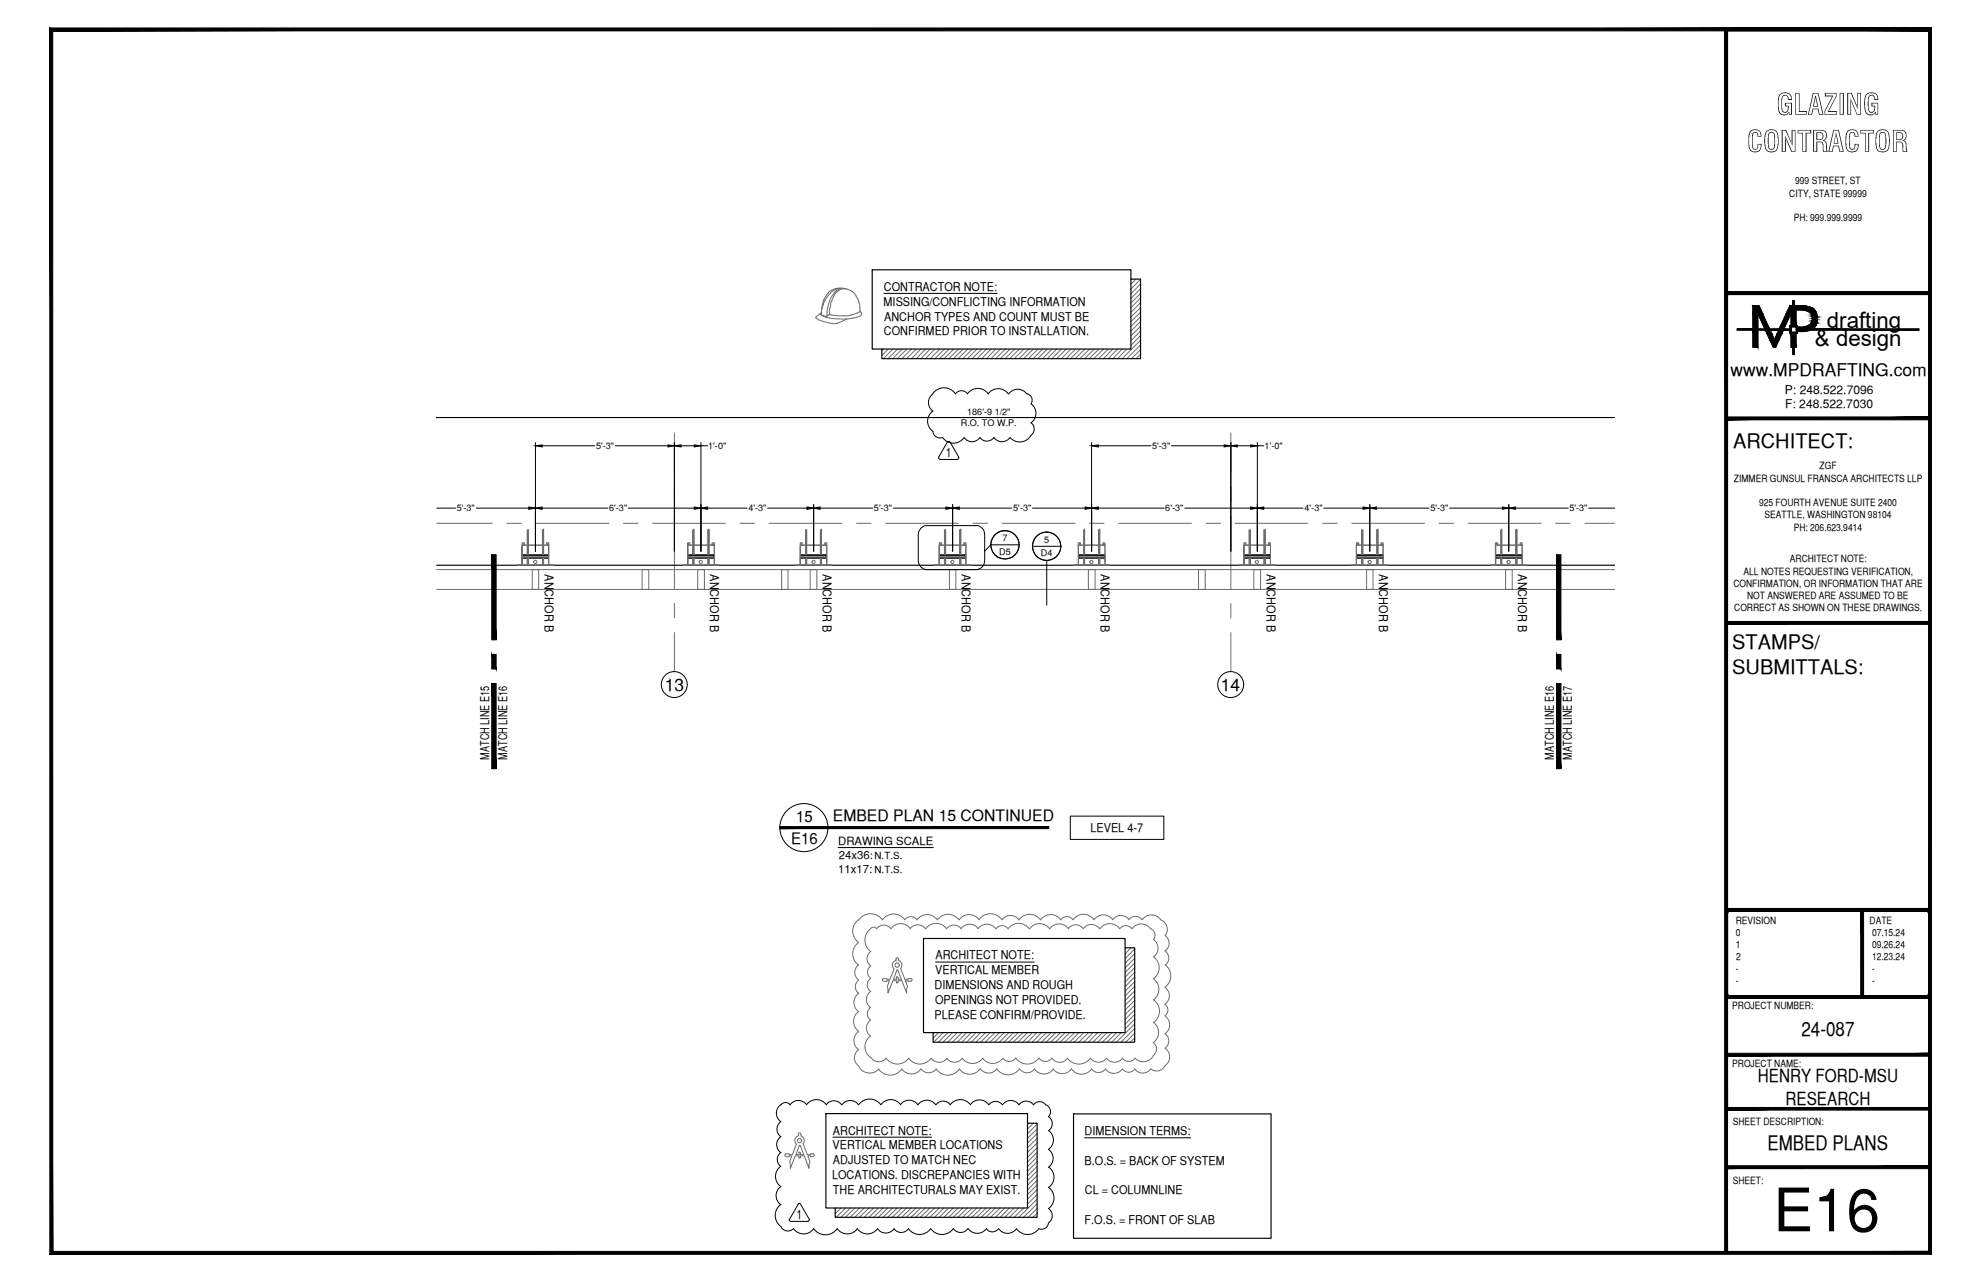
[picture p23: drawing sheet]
<svg xmlns="http://www.w3.org/2000/svg" width="432mm" height="279mm" viewBox="0 0 432 279" stroke-linecap="round" stroke-linejoin="round" font-family="sans-serif">
<defs><g id="words">
<text font-size="13.1" x="386.5" y="268.4">E16</text>
<g font-size="6.3">
<text x="387.2" y="25">GLAZING</text>
<text x="380.8" y="33.1">CONTRACTOR</text>
</g>
<g font-size="4.9">
<text x="398.2" y="71.5">drafting</text>
<text x="395.6" y="75.5">&amp; design</text>
</g>
<g font-size="4.4">
<text x="377.8" y="97.5">ARCHITECT:</text>
<text x="377.6" y="141.5">STAMPS/</text>
<text x="377.6" y="146.9">SUBMITTALS:</text>
<text x="392.7" y="225.8">24-087</text>
<text x="385.3" y="250.7">EMBED PLANS</text>
</g>
<g font-size="3.9">
<text x="383.2" y="235.9">HENRY FORD-MSU</text>
<text x="389.2" y="240.7">RESEARCH</text>
</g>
<g font-size="3.8">
<text x="377.2" y="82">www.MPDRAFTING.com</text>
<text x="144.9" y="150.6">13</text>
<text x="266.1" y="150.6">14</text>
</g>
<g font-size="3.4">
<text x="173.5" y="179.1">15</text>
<text x="181.5" y="178.9">EMBED PLAN 15 CONTINUED</text>
<text x="172.5" y="183.9">E16</text>
</g>
<g font-size="2.8">
<text x="206.2" y="99.5">1</text>
<text x="173.6" y="265.6">1</text>
</g>
<g font-size="2.6">
<text x="192.7" y="63.4">CONTRACTOR NOTE:</text>
<text x="192.6" y="66.6">MISSING/CONFLICTING INFORMATION</text>
<text x="192.7" y="69.8">ANCHOR TYPES AND COUNT MUST BE</text>
<text x="192.7" y="73.1">CONFIRMED PRIOR TO INSTALLATION.</text>
<text x="389.1" y="85.8">P: 248.522.7096</text>
<text x="389.1" y="89">F: 248.522.7030</text>
<text x="118.7" y="125.2" transform="rotate(90 118.7 125.2)">ANCHOR B</text>
<text x="154.8" y="125.2" transform="rotate(90 154.8 125.2)">ANCHOR B</text>
<text x="179.4" y="125.2" transform="rotate(90 179.4 125.2)">ANCHOR B</text>
<text x="209.7" y="125.2" transform="rotate(90 209.7 125.2)">ANCHOR B</text>
<text x="240" y="125.2" transform="rotate(90 240 125.2)">ANCHOR B</text>
<text x="276.1" y="125.2" transform="rotate(90 276.1 125.2)">ANCHOR B</text>
<text x="300.6" y="125.2" transform="rotate(90 300.6 125.2)">ANCHOR B</text>
<text x="330.9" y="125.2" transform="rotate(90 330.9 125.2)">ANCHOR B</text>
<text x="106.6" y="165.5" transform="rotate(-90 106.6 165.5)">MATCH LINE E15</text>
<text x="110.6" y="165.5" transform="rotate(-90 110.6 165.5)">MATCH LINE E16</text>
<text x="338.7" y="165.5" transform="rotate(-90 338.7 165.5)">MATCH LINE E16</text>
<text x="342.6" y="165.5" transform="rotate(-90 342.6 165.5)">MATCH LINE E17</text>
<text x="237.7" y="181.4">LEVEL 4-7</text>
<text x="203.9" y="209.1">ARCHITECT NOTE:</text>
<text x="203.7" y="215.5">DIMENSIONS AND ROUGH</text>
<text x="203.8" y="212.3">VERTICAL MEMBER</text>
<text x="203.7" y="222">PLEASE CONFIRM/PROVIDE.</text>
<text x="203.8" y="218.8">OPENINGS NOT PROVIDED.</text>
<text x="181.5" y="250.5">VERTICAL MEMBER LOCATIONS</text>
<text x="181.5" y="247.3">ARCHITECT NOTE:</text>
<text x="236.4" y="247.3">DIMENSION TERMS:</text>
<text x="181.4" y="257">LOCATIONS. DISCREPANCIES WITH</text>
<text x="181.5" y="253.7">ADJUSTED TO MATCH NEC</text>
<text x="236.4" y="253.8">B.O.S. = BACK OF SYSTEM</text>
<text x="181.5" y="260.2">THE ARCHITECTURALS MAY EXIST.</text>
<text x="236.5" y="260.2">CL = COLUMNLINE</text>
<text x="236.4" y="266.7">F.O.S. = FRONT OF SLAB</text>
</g>
<g font-size="2.5">
<text x="182.7" y="184.1">DRAWING SCALE</text>
<text x="182.7" y="190.2">11x17:</text>
<text x="182.8" y="187.1">24x36:</text>
</g>
<g font-size="2.2">
<text x="391.3" y="40.2">999 STREET, ST</text>
<text x="390" y="42.9">CITY, STATE 99999</text>
<text x="391" y="48.2">PH: 999.999.9999</text>
<text x="378" y="105">ZIMMER GUNSUL FRANSCA ARCHITECTS LLP</text>
<text x="396.6" y="102.3">ZGF</text>
<text x="383.4" y="110.3">925 FOURTH AVENUE SUITE 2400</text>
<text x="384.6" y="113">SEATTLE, WASHINGTON 98104</text>
<text x="391" y="115.6">PH: 206.623.9414</text>
<text x="380" y="125.2">ALL NOTES REQUESTING VERIFICATION,</text>
<text x="390.1" y="122.6">ARCHITECT NOTE:</text>
<text x="377.8" y="127.9">CONFIRMATION, OR INFORMATION THAT ARE</text>
<text x="380.8" y="130.6">NOT ANSWERED ARE ASSUMED TO BE</text>
<text x="378" y="133.2">CORRECT AS SHOWN ON THESE DRAWINGS.</text>
<text x="378.3" y="201.3">REVISION</text>
<text x="378.4" y="204">0</text>
<text x="407.5" y="201.3">DATE</text>
<text x="408" y="204">07.15.24</text>
<text x="378.3" y="206.6">1</text>
<text x="378.5" y="209.2">2</text>
<text x="408" y="206.6">09.26.24</text>
<text x="408" y="209.2">12.23.24</text>
<text x="378.4" y="211.9">-</text>
<text x="378.4" y="214.5">-</text>
<text x="408" y="211.9">-</text>
<text x="408" y="214.5">-</text>
<text x="377.6" y="219.9">PROJECT NUMBER:</text>
<text x="377.6" y="232.5">PROJECT NAME:</text>
<text x="377.7" y="245.2">SHEET DESCRIPTION:</text>
<text x="377.7" y="257.9">SHEET:</text>
</g>
<g font-size="2.1">
<text x="190.6" y="187.3">N.T.S.</text>
<text x="190.6" y="190.2">N.T.S.</text>
</g>
<g font-size="2">
<text x="209.4" y="92.9">R.O. TO W.P.</text>
<text x="210.8" y="90.4">186'-9 1/2&quot;</text>
<text x="129.9" y="97.9">5'-3&quot;</text>
<text x="154.4" y="97.9">1'-0&quot;</text>
<text x="251.1" y="97.9">5'-3&quot;</text>
<text x="275.7" y="97.9">1'-0&quot;</text>
<text x="99.6" y="111.4">5'-3&quot;</text>
<text x="132.8" y="111.4">6'-3&quot;</text>
<text x="163.1" y="111.4">4'-3&quot;</text>
<text x="190.5" y="111.4">5'-3&quot;</text>
<text x="220.9" y="111.4">5'-3&quot;</text>
<text x="254" y="111.4">6'-3&quot;</text>
<text x="284.4" y="111.4">4'-3&quot;</text>
<text x="311.8" y="111.4">5'-3&quot;</text>
<text x="342.1" y="111.4">5'-3&quot;</text>
<text x="218.5" y="117.9">7</text>
<text x="227.6" y="118.2">5</text>
<text x="217.8" y="120.9">D5</text>
<text x="226.9" y="121.2">D4</text>
</g>
</g></defs>
<!-- layer: NOTES -->
<path d="M192.7 63.9h24.7M233.3 177.9h20.4v5h-20.4zM203.9 209.7h21.5M181.5 247.8h21.6M236.4 248h23.1" fill="none" stroke="#000" stroke-width=".22"/>
<!-- layer: HEAVY_2 -->
<path d="M190.1 58.8h56.4v17.3h-56.4zM246.5 60.8h2.1v17.4h-56.4v-2.1M95.2 123.2h256.8M201.3 204.5h43.9v20.5h-43.9zM245.2 206.6h2.1v20.5h-43.9v-2.1M180 242.7h44v20.6h-44zM224 244.8h2.1v20.5h-44v-2M234 242.8h43.1v27.1h-43.1z" fill="none" stroke="#000" stroke-width=".25"/>
<!-- layer: LIGHT_1 -->
<g fill="none" stroke="#6c6c6c" stroke-width=".22">
<path d="M177.9 69.1v.2M177.9 69.3l.5 .3M178.4 69.7l.9 .3a6.8 6.8 0 0 0 3.2 .5M178.8 68.3l.3 .4M179.1 68.8l1 .4M179.1 68.1l-1.2 1M179.2 66.6l-.1 1.5M179.5 66.2l-.4 1.2M179.7 65.1l-.5 1.5M180.1 64.5l-.4 .6M180.1 69.1l1.5 .3M180.3 68.1l-.2 .9"/>
<path d="M180.3 64.7l-.8 1.5M180.4 67.1l-.1 1M180.6 66.3l-.2 .8M180.6 63.8l-.5 .6M180.7 68.5l1.3 .2M180.8 68.1v.4l-.7 .5-1.2-.4 .2-.4M180.9 67.2l-.1 .9M181.1 66.4l-.2 .8M181.2 64.7l-.6 1.7M181.2 65.7l-.2 .7M181.7 69.4l2.9 .1M181.7 63.3l-1.4 1.3"/>
<path d="M181.7 64l-.4 .7M181.7 64.6l-.4 1.1M182 64.1l-.3 .5M182 68.8h2.2M182.1 63.6l-.4 .4M182.4 63.3l-.3 .3M182.6 63.5l-.6 .6M182.7 63.1l-.3 .2M182.9 62.8a3.7 3.7 0 0 0-2.4 1M183 63.2l-.4 .3M183.4 63l-.4 .2M183.5 62.8l-.8 .2"/>
<path d="M183.8 62.9l-.4 .1M184 62.8a2.87 2.87 0 0 0-2.3 .6M184 62.9l.8 .2M184.3 62.9h-.5M184.3 62.9l.3 .1M184.8 63.1l.8 .4M185.5 68.7l-1.3 .2M185.6 63.4l1 1.1M186.6 64.5l.3 .6M187 68.2l-1.5 .4M187 65.1l.2 .8M187.2 69l-.9 .3a8.1 8.1 0 0 0-3.4 1l-.5 .2"/>
<path d="M187.3 65.9l.1 1M187.3 68l-.3 .2M187.4 66.9l.1 .9M187.5 67.8l.3 .4M187.5 67.8l-.2 .2M187.7 68.3l.1 .1M187.8 68.5l-.5 .5M192.6 76.1l-.4 .4M193.6 76.1l-1.4 1.4M194.6 76.1l-2.1 2.1M195.6 76.1l-2.1 2.1M196.7 76.1l-2.1 2.1"/>
<path d="M197.7 76.1l-2.1 2.1M198.7 76.1l-2.1 2.1M199.7 76.1l-2.1 2.1M200.7 76.1l-2 2.1M201.7 76.1l-2 2.1M202.8 76.1l-2.1 2.1M203.8 76.1l-2.1 2.1M204.9 76.1l-2.1 2.1M205.9 76.1l-2.1 2.1M206.9 76.1l-2.1 2.1M207.9 76.1l-2.1 2.1M208.9 76.1l-2.1 2.1"/>
<path d="M209.9 76.1l-2.1 2.1M210.9 76.1l-2 2.1M212 76.1l-2.1 2.1M213 76.1l-2.1 2.1M214 76.1l-2.1 2.1M215 76.1l-2 2.1M216 76.1l-2 2.1M217 76.1l-2 2.1M218.1 76.1l-2.1 2.1M219.1 76.1l-2.1 2.1M220.2 76.1l-2.1 2.1M221.2 76.1l-2.1 2.1"/>
<path d="M222.2 76.1l-2.1 2.1M223.2 76.1l-2.1 2.1M224.2 76.1l-2.1 2.1M225.2 76.1l-2.1 2.1M226.3 76.1l-2.1 2.1M227.3 76.1l-2.1 2.1M228.3 76.1l-2.1 2.1M229.3 76.1l-2 2.1M230.3 76.1l-2 2.1M231.3 76.1l-2 2.1M232.4 76.1l-2.1 2.1M233.4 76.1l-2.1 2.1"/>
<path d="M234.4 76.1l-2.1 2.1M235.5 76.1l-2.1 2.1M236.5 76.1l-2.1 2.1M237.5 76.1l-2.1 2.1M238.5 76.1l-2.1 2.1M239.5 76.1l-2.1 2.1M240.5 76.1l-2.1 2.1M241.6 76.1l-2.1 2.1M242.6 76.1l-2.1 2.1M243.6 76.1l-2 2.1M244.6 76.1l-2 2.1M245.6 76.1l-2 2.1"/>
<path d="M246.6 60.8l-.1 .2M247.6 60.8l-1.1 1.2M248.6 60.9l-2.1 2.1M248.6 61.9l-2.1 2.1M248.6 62.9l-2.1 2.1M248.6 63.9l-2.1 2.1M248.6 65l-2.1 2.1M248.6 66l-2.1 2.1M248.6 67.1l-2.1 2M248.6 68.1l-2.1 2M248.6 69.1l-2.1 2M248.6 70.1l-2.1 2"/>
<path d="M248.6 71.1l-2.1 2.1M248.6 72.1l-2.1 2.1M248.6 73.2l-2.1 2M248.6 74.2l-4 4M248.6 75.2l-3 3M248.6 76.2l-2 2M248.6 77.2l-1 1M192.6 213.2l-.3 .3 .3 .3M192.7 213.9l1.2-.2-.5 1.2 .1 1.5 1.1-2.7h.9v.4M194.9 211.1l-.9 2.3-1.3-.1M195.3 209.3a1.05 1.05 0 0 0-.5 1.8M195.3 209l.2-.3 .3 .3"/>
<path d="M195.3 209v.4M195.4 213l.1-.1 .2 .1M195.4 214.1l.1 .1 .2-.1M195.4 211.4h.3M195.5 211.4l-.7 2h.7v-.4M195.7 211.4l.8 2h-.7v-.4M195.8 209.3a1.05 1.05 0 0 1 .5 1.8M195.9 209v.4M196.3 211.1l.9 2.3 1.4-.1M198.5 213.2l.3 .3-.3 .3M198.6 213.9l-1.2-.2 .4 1.2-.2 1.5-1-2.7h-.8v.4M245.5 206.6l-.3 .2"/>
<path d="M246.5 206.6l-1.3 1.3M247.3 206.8l-2.1 2.1M247.3 207.8l-2.1 2.1M247.3 208.9l-2.1 2M247.3 209.9l-2.1 2.1M247.3 210.9l-2.1 2.1M247.3 211.9l-2.1 2.1M247.3 212.9l-2.1 2.1M247.3 213.9l-2.1 2.1M247.3 214.9l-2.1 2.1M247.3 216l-2.1 2.1M247.3 217l-2.1 2.1"/>
<path d="M247.3 218.1l-2.1 2M247.3 219.1l-2.1 2M203.6 225l-.2 .2M204.6 225l-1.2 1.3M205.6 225l-2.1 2.1M206.6 225l-2.1 2.1M207.6 225l-2.1 2.1M208.7 225l-2.1 2.1M209.7 225l-2.1 2.1M210.7 225l-2 2.1M211.7 225l-2 2.1M212.7 225l-2 2.1"/>
<path d="M213.7 225l-2 2.1M214.8 225l-2.1 2.1M215.8 225l-2.1 2.1M216.9 225l-2.1 2.1M217.9 225l-2.1 2.1M218.9 225l-2.1 2.1M219.9 225l-2.1 2.1M220.9 225l-2.1 2.1M221.9 225l-2.1 2.1M222.9 225l-2 2.1M224 225l-2.1 2.1M225 225l-2.1 2.1"/>
<path d="M226 225l-2 2.1M227 225l-2 2.1M228.1 225l-2.1 2.1M229.1 225l-2.1 2.1M230.1 225l-2.1 2.1M231.1 225l-2.1 2.1M232.2 225l-2.1 2.1M233.2 225l-2.1 2.1M234.2 225l-2.1 2.1M235.2 225l-2.1 2.1M236.2 225l-2.1 2.1M237.2 225l-2.1 2.1"/>
<path d="M238.3 225l-2.1 2.1M239.3 225l-2.1 2.1M240.3 225l-2 2.1M241.3 225l-2 2.1M242.4 225l-2.1 2.1M243.4 225l-2.1 2.1M244.4 225l-2.1 2.1M247.3 220.1l-2.1 2.1M247.3 221.1l-2.1 2.1M247.3 222.1l-2.1 2.1M247.3 223.1l-4 4M247.3 224.2l-3 2.9"/>
<path d="M247.3 225.2l-1.9 1.9M247.3 226.2l-.9 .9M171.4 252.1l1.2-.2-.5 1.3 .2 1.4 1.1-2.7h.8v.4M173.6 249.3l-.9 2.4h-.7v-.2h-.8l-.1 .4 .3 .1M174 247.6a1.05 1.05 0 0 0-.5 1.7M174 247.2l.3-.3 .3 .3M174.1 247.2v.4M174.1 251.2l.2-.1 .1 .1M174.1 252.3l.2 .1 .1-.1M174.2 249.6h.2M174.2 249.6l-.7 2.1h.7v-.4M174.4 249.6l.8 2.1h-.7v-.4"/>
<path d="M174.6 247.6a1.05 1.05 0 0 1 .4 1.7M174.6 247.2v.4M175.1 249.3l.9 2.4h.7v-.2h.6l.1 .4-.2 .1M177.2 252.1l-1.1-.2 .4 1.3-.2 1.4-1-2.7h-.8v.4M224.2 244.8l-.2 .2M225.2 244.8l-1.2 1.3M226.1 245l-2.1 2.1M226.1 246.1l-2.1 2M226.1 247.1l-2.1 2M226.1 248.1l-2.1 2M226.1 249.1l-2.1 2M226.1 250.1l-2.1 2.1"/>
<path d="M226.1 251.1l-2.1 2.1M226.1 252.2l-2.1 2.1M226.1 253.2l-2.1 2.1M226.1 254.2l-2.1 2.1M226.1 255.2l-2.1 2.1M226.1 256.2l-2.1 2.1M226.1 257.2l-2.1 2.1M226.1 258.3l-2.1 2M226.1 259.3l-2.1 2.1M182.3 263.3l-.2 .2M183.3 263.3l-1.2 1.2M184.3 263.3l-2.1 2"/>
<path d="M185.4 263.3l-2.1 2M186.4 263.3l-2.1 2M187.4 263.3l-2.1 2M188.4 263.3l-2.1 2M189.4 263.3l-2.1 2M190.4 263.3l-2.1 2M191.5 263.3l-2.1 2M192.5 263.3l-2.1 2M193.5 263.3l-2 2M194.6 263.3l-2.1 2M195.6 263.3l-2.1 2M196.6 263.3l-2.1 2"/>
<path d="M197.6 263.3l-2.1 2M198.6 263.3l-2.1 2M199.6 263.3l-2.1 2M200.7 263.3l-2.1 2M201.7 263.3l-2.1 2M202.7 263.3l-2.1 2M203.7 263.3l-2.1 2M204.7 263.3l-2 2M205.7 263.3l-2 2M206.8 263.3l-2.1 2M207.8 263.3l-2.1 2M208.9 263.3l-2.1 2"/>
<path d="M209.9 263.3l-2.1 2M210.9 263.3l-2.1 2M211.9 263.3l-2.1 2M212.9 263.3l-2.1 2M213.9 263.3l-2.1 2M214.9 263.3l-2 2M216 263.3l-2.1 2M217 263.3l-2.1 2M218 263.3l-2.1 2M219 263.3l-2 2M220 263.3l-2 2M221 263.3l-2 2"/>
<path d="M222.1 263.3l-2.1 2M223.1 263.3l-2.1 2M226.1 260.3l-2.1 2.1M226.1 261.4l-4 3.9M226.1 262.4l-3 2.9M226.1 263.4l-2 1.9M226.1 264.4l-1 .9"/>
<circle cx="195.5" cy="210.3" r=".48"/>
<circle cx="174.3" cy="248.6" r=".48"/>
</g>
<!-- layer: SURROUNDING CONDITIONS -->
<g fill="none" stroke="#6c6c6c" stroke-width=".22">
<path d="M113.8 119.2v3.9h5.8v-4.3h-5.8v4.3M113.8 118.7h.5M114 118.6h.1M114.3 118.8v-.5h-.5v4.8l-1.1 .1h7.9l-1-.1M114.9 118.9l.3 .2M114.9 119.6l.3 .3M114.9 117.3l.3 .4M114.9 118.4l.3 .3M114.9 118.7l.3 .2M114.9 118.9l.3 .3M114.9 119.4l.3 .3M114.9 119.7l.3 .3"/>
<path d="M114.9 115.6l.3 .2M114.9 115.8l.3 .2M114.9 116.1l.3 .2M114.9 116.3l.3 .2M114.9 116.6l.3 .2M114.9 116.8l.3 .2M114.9 117.1l.3 .2M114.9 117.6l.3 .3M114.9 117.9l.3 .2M114.9 118.1l.3 .3M114.9 118.4l.3 .2M114.9 118.6l.3 .3"/>
<path d="M114.9 119.1l.3 .3M114.9 119.4l.3 .2M114.9 119.9l.3 .3M114.9 115.6l.3 .3M114.9 115.9l.3 .2M114.9 116.1l.3 .3M114.9 116.4l.3 .2M114.9 116.6l.3 .3M114.9 116.9l.3 .3M114.9 117.2l.3 .2M114.9 117.7l.3 .2M114.9 117.9l.3 .3"/>
<path d="M114.9 118.2l.3 .2M115.1 115.5l.1 .1M118.2 115.5h.3M118.2 115.5l.3 .3M118.2 115.8l.3 .2M118.2 116l.3 .3M118.2 116.3l.3 .2M118.2 116.5l.3 .3M118.2 116.8l.3 .2M118.2 117l.3 .3M118.2 117.3l.3 .2M118.2 117.5l.3 .3"/>
<path d="M118.2 117.8l.3 .3M118.2 118l.3 .3M118.2 118.3l.3 .3M118.2 118.6l.3 .2M118.2 118.8l.3 .3M118.2 119.1l.3 .2M118.2 119.3l.3 .3M118.2 119.6l.3 .2M118.2 119.8l.3 .3M118.2 115.5v5.4M118.2 115.6l.3 .2M118.2 115.8l.3 .3"/>
<path d="M118.2 116.1l.3 .2M118.2 116.3l.3 .3M118.2 116.6l.3 .2M118.2 116.8l.3 .3M118.2 117.3l.3 .3M118.2 117.6l.3 .3M118.2 118.1l.3 .3M118.2 118.4l.3 .2M118.2 118.7l.3 .2M118.2 118.9l.3 .2M118.2 119.2l.3 .2M118.2 119.4l.3 .2"/>
<path d="M118.2 119.7l.3 .2M118.2 120l.3 .1M118.4 115.5l.1 .1M118.5 115.5h.1M118.5 115.5v5.4M119.1 118.8v-.5h.5v4.8h.5M119.1 118.7l.5 .1h-5.8M119.4 118.6h.1M149.9 118.7h.5M149.9 119.2v3.9h5.8v-4.3h-5.8v4.3M150.1 118.6h.1M150.4 118.8v-.5h-.5v4.8l-1.1 .1h8l-1.1-.1"/>
<path d="M151 119.1l.3 .3M151 117.4l.3 .3M151 118.4l.3 .3M151 118.9l.3 .3M151 119.2l.3 .2M151 119.7l.3 .3M151 115.6l.3 .2M151 115.8l.3 .2M151 116.1l.3 .2M151 116.3l.3 .2M151 116.6l.3 .2M151 116.8l.3 .2"/>
<path d="M151 117.1l.3 .2M151 117.3l.3 .3M151 117.6l.3 .3M151 117.9l.3 .2M151 118.1l.3 .3M151 118.4l.3 .2M151 118.6l.3 .3M151 118.9l.3 .2M151 119.4l.3 .3M151 119.6l.3 .3M151 119.9l.3 .2M151 115.6l.3 .3"/>
<path d="M151 115.9l.3 .2M151 116.1l.3 .3M151 116.4l.3 .2M151 116.6l.3 .3M151 116.9l.3 .3M151 117.2l.3 .2M151 117.7l.3 .2M151 117.9l.3 .3M151 118.2l.3 .2M151 120l.3 .2M151.1 115.5l.2 .1M151.3 115.5h.1"/>
<path d="M151.3 115.5h-.3v5.4M151.3 115.5v5.4l-.3-.3M154.3 115.5h.3M154.3 115.5l.3 .3M154.3 115.8l.3 .2M154.3 116l.3 .3M154.3 116.3l.3 .2M154.3 116.5l.3 .3M154.3 116.8l.3 .2M154.3 117l.3 .3M154.3 117.3l.3 .3M154.3 117.5l.3 .3"/>
<path d="M154.3 117.8l.3 .2M154.3 118l.3 .3M154.3 118.3l.3 .3M154.3 118.6l.3 .2M154.3 118.8l.3 .3M154.3 119.1l.3 .2M154.3 119.3l.3 .3M154.3 119.6l.3 .2M154.3 119.8l.3 .3M154.3 115.5v5.4M154.3 115.6l.3 .2M154.3 115.8l.3 .3"/>
<path d="M154.3 116.1l.3 .2M154.3 116.3l.3 .3M154.3 116.8l.3 .3M154.3 117.1l.3 .2M154.3 117.6l.3 .3M154.3 117.9l.3 .2M154.3 118.1l.3 .3M154.3 118.4l.3 .2M154.3 118.7l.3 .2M154.3 118.9l.3 .2M154.3 119.2l.3 .2M154.3 119.4l.3 .2"/>
<path d="M154.3 119.7l.3 .2M154.3 120l.3 .1M154.4 115.5l.2 .1M154.6 115.5h.1M154.6 115.5v5.4M155.2 118.8v-.5h.5v4.8h.4M155.2 118.7l.5 .1h-5.8M155.4 118.6h.1M174.4 119.2v3.9h5.8v-4.3h-5.8v4.3M174.4 118.7h.5M174.6 118.6h.1M174.9 118.8v-.5h-.5v4.8l-1 .1h7.9l-1.1-.1"/>
<path d="M175.6 115.6l.2 .3M175.6 116.4l.2 .2M175.6 117.2l.2 .2M175.6 117.3l.2 .3M175.6 117.6l.2 .3M175.6 118.4l.2 .2M175.6 118.6l.2 .3M175.6 118.9l.2 .3M175.6 119.1l.2 .3M175.6 119.4l.2 .2M175.6 119.7l.2 .3M175.6 119.9l.2 .2"/>
<path d="M175.6 117.4l.2 .3M175.6 115.6l.2 .2M175.6 115.8l.2 .2M175.6 116.1l.2 .2M175.6 116.3l.2 .2M175.6 116.6l.2 .2M175.6 116.8l.2 .2M175.6 117.1l.2 .2M175.6 117.9l.2 .2M175.6 118.1l.2 .3M175.6 119.6l.2 .3M175.6 115.9l.2 .2"/>
<path d="M175.6 116.1l.2 .3M175.6 116.6l.2 .3M175.6 116.9l.2 .3M175.6 117.7l.2 .2M175.6 117.9l.2 .3M175.6 118.4l.2 .3M175.6 118.7l.2 .2M175.6 119.2l.2 .2M175.6 119.4l.2 .3M175.6 120l.2 .2M175.7 115.5l.1 .1M178.8 115.5h.3"/>
<path d="M178.8 115.5l.3 .3M178.8 115.8l.3 .2M178.8 116l.3 .3M178.8 116.3l.3 .2M178.8 116.5l.3 .3M178.8 116.8l.3 .2M178.8 117l.3 .3M178.8 117.3l.3 .2M178.8 117.5l.3 .3M178.8 117.8l.3 .3M178.8 118l.3 .3M178.8 118.3l.3 .3"/>
<path d="M178.8 118.6l.3 .2M178.8 118.8l.3 .3M178.8 119.1l.3 .2M178.8 119.3l.3 .3M178.8 119.6l.3 .2M178.8 119.8l.3 .3M178.8 115.6l.3 .2M178.8 115.8l.3 .3M178.8 116.1l.3 .2M178.8 116.3l.3 .3M178.8 116.6l.3 .2M178.8 116.8l.3 .3"/>
<path d="M178.8 117.3l.3 .3M178.8 117.6l.3 .3M178.8 118.1l.3 .3M178.8 118.4l.3 .2M178.8 118.7l.3 .2M178.8 118.9l.3 .2M178.8 119.2l.3 .2M178.8 119.4l.3 .2M178.8 119.7l.3 .2M178.8 120l.3 .1M178.8 115.5v5.4M179 115.5l.1 .1"/>
<path d="M179.1 115.5h.1M179.1 115.5v5.4M179.8 118.8v-.5h.4v4.8h.5M179.8 118.7l.4 .1h-5.8M180 118.6h.1M204.7 119.2v3.9h5.8v-4.3h-5.8v4.3M204.7 118.7h.5M205 118.6h.1M205.2 118.8v-.5h-.5v4.8l-1.1 .1h8l-1-.1M205.9 117.3l.2 .3M205.9 119.1l.2 .3M205.9 117.4l.2 .3"/>
<path d="M205.9 118.4l.2 .3M205.9 118.7l.2 .2M205.9 118.9l.2 .3M205.9 119.2l.2 .2M205.9 119.7l.2 .3M205.9 115.6l.2 .2M205.9 115.8l.2 .2M205.9 116.1l.2 .2M205.9 116.3l.2 .2M205.9 116.6l.2 .2M205.9 116.8l.2 .2M205.9 117.1l.2 .2"/>
<path d="M205.9 117.6l.2 .3M205.9 117.9l.2 .2M205.9 118.1l.2 .3M205.9 118.4l.2 .2M205.9 118.6l.2 .3M205.9 118.9l.2 .2M205.9 119.4l.2 .3M205.9 119.6l.2 .3M205.9 119.9l.2 .2M205.9 115.6l.2 .3M205.9 115.9l.2 .2M205.9 116.1l.2 .3"/>
<path d="M205.9 116.4l.2 .2M205.9 116.6l.2 .3M205.9 116.9l.2 .3M205.9 117.2l.2 .2M205.9 117.9l.2 .3M205.9 118.2l.2 .2M205.9 120l.2 .2M206 115.5l.1 .1M209.2 115.5h.2M209.2 115.5l.2 .3M209.2 115.8l.2 .2M209.2 116l.2 .3"/>
<path d="M209.2 116.3l.2 .2M209.2 116.5l.2 .3M209.2 116.8l.2 .2M209.2 117l.2 .3M209.2 117.3l.2 .3M209.2 117.5l.2 .3M209.2 117.8l.2 .2M209.2 118l.2 .4M209.2 118.3l.2 .3M209.2 118.6l.2 .2M209.2 118.8l.2 .3M209.2 119.1l.2 .2"/>
<path d="M209.2 119.3l.2 .3M209.2 119.6l.2 .2M209.2 119.8l.2 .3M209.2 115.5v5.4M209.2 115.8l.2 .3M209.2 116.1l.2 .2M209.2 116.3l.2 .3M209.2 116.6l.2 .2M209.2 116.8l.2 .3M209.2 117.1l.2 .2M209.2 117.6l.2 .3M209.2 117.9l.2 .2"/>
<path d="M209.2 118.4l.2 .2M209.2 118.7l.2 .2M209.2 118.9l.2 .2M209.2 119.2l.2 .2M209.2 119.4l.2 .2M209.2 119.7l.2 .2M209.2 120l.2 .1M209.3 115.5l.1 .1M209.4 115.5h.1M209.4 115.5v5.4M210.1 118.8v-.5h.5v4.8h.4M210.1 118.7l.5 .1h-5.9"/>
<path d="M210.3 118.6h.1M235 118.7h.5M235.1 119.2v3.9h5.8v-4.3h-5.8v4.3M235.3 118.6h.1M235.5 118.8v-.5h-.5v4.8l-1 .1h7.9l-1-.1M236.2 115.6l.2 .2M236.2 115.8l.2 .2M236.2 116.3l.2 .2M236.2 116.6l.2 .2M236.2 116.8l.2 .2M236.2 117.1l.2 .2M236.2 116.1l.2 .2"/>
<path d="M236.2 117.3l.2 .3M236.2 117.6l.2 .3M236.2 117.9l.2 .3M236.2 118.1l.2 .3M236.2 118.4l.2 .2M236.2 118.6l.2 .3M236.2 118.9l.2 .2M236.2 119.1l.2 .3M236.2 119.4l.2 .2M236.2 119.6l.2 .3M236.2 119.9l.2 .2M236.2 115.6l.2 .3"/>
<path d="M236.2 115.9l.2 .2M236.2 116.1l.2 .3M236.2 116.4l.2 .2M236.2 116.6l.2 .3M236.2 116.9l.2 .3M236.2 117.2l.2 .2M236.2 117.4l.2 .3M236.2 117.7l.2 .2M236.2 118.2l.2 .2M236.2 118.4l.2 .3M236.2 118.7l.2 .2M236.2 118.9l.2 .3"/>
<path d="M236.2 119.4l.2 .3M236.2 119.7l.2 .3M236.2 120l.2 .2M236.3 115.5l.1 .1M236.4 115.5h.1M236.4 115.5h-.2v5.4M236.4 115.5v5.4l-.2-.3M239.5 115.5h.2M239.5 115.5l.2 .3M239.5 115.8l.2 .2M239.5 116l.2 .3M239.5 116.3l.2 .2"/>
<path d="M239.5 116.5l.2 .3M239.5 116.8l.2 .3M239.5 117l.2 .3M239.5 117.3l.2 .2M239.5 117.5l.2 .3M239.5 117.8l.2 .2M239.5 118l.2 .3M239.5 118.3l.2 .3M239.5 118.6l.2 .2M239.5 118.8l.2 .3M239.5 119.1l.2 .2M239.5 119.3l.2 .3"/>
<path d="M239.5 119.6l.2 .2M239.5 119.8l.2 .3M239.5 115.5v5.4M239.5 115.6l.2 .2M239.5 115.8l.2 .3M239.5 116.3l.2 .3M239.5 116.6l.2 .2M239.5 117.1l.2 .2M239.5 117.3l.2 .3M239.5 117.6l.2 .3M239.5 117.9l.2 .2M239.5 118.1l.2 .3"/>
<path d="M239.5 118.4l.2 .2M239.5 118.7l.2 .2M239.5 118.9l.2 .2M239.5 119.2l.2 .2M239.5 119.4l.2 .2M239.5 119.7l.2 .2M239.5 120l.2 .1M239.6 115.5l.1 .1M239.7 115.5h.1M239.7 115.5v5.4M240.4 118.8v-.5h.5v4.8h.4M240.4 118.7l.5 .1h-5.9"/>
<path d="M240.6 118.6h.1M271.1 119.2v3.9h5.8v-4.3h-5.8v4.3M271.1 118.7h.5M271.3 118.6h.1M271.6 118.8v-.5h-.5v4.8l-1 .1h7.9l-1.1-.1M272.3 115.6l.2 .3M272.3 116.6l.2 .3M272.3 117.3l.2 .4M272.3 117.6l.2 .3M272.3 118.4l.2 .2M272.3 118.6l.2 .3M272.3 118.9l.2 .2"/>
<path d="M272.3 119.1l.2 .3M272.3 119.4l.2 .2M272.3 119.6l.2 .3M272.3 119.9l.2 .3M272.3 115.6l.2 .2M272.3 115.8l.2 .2M272.3 116.1l.2 .2M272.3 116.3l.2 .2M272.3 116.6l.2 .2M272.3 116.8l.2 .2M272.3 117.1l.2 .2M272.3 117.9l.2 .2"/>
<path d="M272.3 118.1l.2 .3M272.3 115.9l.2 .2M272.3 116.1l.2 .3M272.3 116.4l.2 .2M272.3 116.9l.2 .3M272.3 117.2l.2 .2M272.3 117.7l.2 .2M272.3 117.9l.2 .3M272.3 118.2l.2 .2M272.3 118.4l.2 .3M272.3 118.7l.2 .2M272.3 118.9l.2 .3"/>
<path d="M272.3 119.4l.2 .3M272.3 119.7l.2 .3M272.4 115.5l.1 .1M275.5 115.5h.3M275.5 115.5l.3 .3M275.5 115.8l.3 .2M275.5 116l.3 .3M275.5 116.3l.3 .3M275.5 116.5l.3 .3M275.5 116.8l.3 .2M275.5 117l.3 .3M275.5 117.3l.3 .2"/>
<path d="M275.5 117.5l.3 .3M275.5 117.8l.3 .2M275.5 118l.3 .4M275.5 118.3l.3 .3M275.5 118.6l.3 .2M275.5 118.8l.3 .3M275.5 119.1l.3 .2M275.5 119.3l.3 .3M275.5 119.6l.3 .2M275.5 119.8l.3 .3M275.5 115.8l.3 .3M275.5 116.1l.3 .2"/>
<path d="M275.5 116.6l.3 .2M275.5 116.8l.3 .3M275.5 117.1l.3 .2M275.5 117.3l.3 .3M275.5 117.6l.3 .3M275.5 117.9l.3 .2M275.5 118.4l.3 .2M275.5 118.7l.3 .2M275.5 118.9l.3 .2M275.5 119.2l.3 .2M275.5 119.4l.3 .2M275.5 119.7l.3 .2"/>
<path d="M275.5 120l.3 .1M275.5 115.5v5.4M275.7 115.5l.1 .1M275.8 115.5h.1M275.8 115.5v5.4M276.5 118.8v-.5h.4v4.8h.5M276.5 118.7l.4 .1h-5.8M276.7 118.6h.1M295.7 119.2v3.9h5.7v-4.3h-5.7v4.3M295.7 118.7h.5M295.9 118.6h.1M296.2 118.8v-.5h-.5v4.8l-1.1 .1h7.9l-1-.1"/>
<path d="M296.8 118.6l.3 .3M296.8 119.4l.3 .2M296.8 117.4l.3 .3M296.8 118.4l.3 .3M296.8 118.7l.3 .2M296.8 118.9l.3 .3M296.8 119.2l.3 .2M296.8 119.4l.3 .3M296.8 115.6l.3 .2M296.8 115.8l.3 .2M296.8 116.1l.3 .2M296.8 116.3l.3 .2"/>
<path d="M296.8 116.6l.3 .2M296.8 116.8l.3 .2M296.8 117.1l.3 .2M296.8 117.3l.3 .3M296.8 117.6l.3 .3M296.8 117.9l.3 .3M296.8 118.1l.3 .3M296.8 118.4l.3 .2M296.8 118.9l.3 .2M296.8 119.1l.3 .3M296.8 119.6l.3 .4M296.8 119.9l.3 .2"/>
<path d="M296.8 115.6l.3 .3M296.8 115.9l.3 .2M296.8 116.1l.3 .3M296.8 116.4l.3 .2M296.8 116.6l.3 .3M296.8 116.9l.3 .3M296.8 117.2l.3 .2M296.8 117.7l.3 .2M296.8 118.2l.3 .2M296.8 120l.3 .2M296.9 115.5l.2 .1M300.1 115.5h.3"/>
<path d="M300.1 115.5l.3 .3M300.1 115.8l.3 .3M300.1 116l.3 .3M300.1 116.3l.3 .2M300.1 116.5l.3 .3M300.1 116.8l.3 .2M300.1 117l.3 .3M300.1 117.3l.3 .2M300.1 117.5l.3 .4M300.1 117.8l.3 .2M300.1 118l.3 .3M300.1 118.3l.3 .3"/>
<path d="M300.1 118.6l.3 .2M300.1 118.8l.3 .3M300.1 119.1l.3 .2M300.1 119.3l.3 .3M300.1 119.6l.3 .2M300.1 119.8l.3 .3M300.1 115.5v5.4M300.1 115.6l.3 .2M300.1 116.1l.3 .2M300.1 116.3l.3 .3M300.1 116.6l.3 .2M300.1 116.8l.3 .3"/>
<path d="M300.1 117.1l.3 .2M300.1 117.3l.3 .3M300.1 117.9l.3 .2M300.1 118.1l.3 .3M300.1 118.7l.3 .2M300.1 118.9l.3 .2M300.1 119.2l.3 .2M300.1 119.4l.3 .2M300.1 119.7l.3 .2M300.1 120l.3 .1M300.2 115.5l.2 .1M300.4 115.5h.1"/>
<path d="M300.4 115.5v5.4M301 118.8v-.5h.5v4.8h.4M301 118.7l.5 .1h-5.8M301.2 118.6h.1M325.9 118.7h.6M326 119.2v3.9h5.8v-4.3h-5.8v4.3M326.2 118.6h.1M326.5 118.8v-.5h-.6v4.8l-1 .1h8l-1.1-.1M327.2 115.6l.1 .2M327.2 115.8l.1 .2M327.2 116.1l.1 .2M327.2 116.6l.1 .2"/>
<path d="M327.2 116.8l.1 .2M327.2 117.1l.1 .2M327.2 116.3l.1 .2M327.2 117.3l.1 .3M327.2 117.6l.1 .3M327.2 117.9l.1 .2M327.2 118.1l.1 .3M327.2 118.4l.1 .3M327.2 118.6l.1 .3M327.2 118.9l.1 .2M327.2 119.1l.1 .3M327.2 119.4l.1 .3"/>
<path d="M327.2 119.6l.1 .4M327.2 119.9l.1 .2M327.2 115.6l.1 .3M327.2 115.9l.1 .2M327.2 116.1l.1 .3M327.2 116.4l.1 .2M327.2 116.6l.1 .3M327.2 116.9l.1 .3M327.2 117.2l.1 .2M327.2 117.4l.1 .3M327.2 117.7l.1 .2M327.2 117.9l.1 .3"/>
<path d="M327.2 118.2l.1 .2M327.2 118.7l.1 .2M327.2 118.9l.1 .3M327.2 119.2l.1 .2M327.2 120l.1 .2M327.2 115.5l.1 .1M327.3 115.5h.1M327.3 115.5v5.4l-.1-.3M327.3 115.5h-.1v5.4M330.4 115.5l.2 .3M330.4 115.8l.2 .2M330.4 116l.2 .3"/>
<path d="M330.4 116.3l.2 .3M330.4 116.5l.2 .3M330.4 116.8l.2 .2M330.4 117l.2 .3M330.4 117.3l.2 .2M330.4 117.5l.2 .3M330.4 117.8l.2 .2M330.4 118l.2 .3M330.4 118.3l.2 .3M330.4 118.6l.2 .2M330.4 118.8l.2 .3M330.4 119.1l.2 .2"/>
<path d="M330.4 119.3l.2 .3M330.4 119.6l.2 .2M330.4 119.8l.2 .3M330.4 115.5v5.4M330.4 115.6l.2 .2M330.4 115.8l.2 .3M330.4 116.1l.2 .2M330.4 116.6l.2 .2M330.4 116.8l.2 .3M330.4 117.3l.2 .3M330.4 117.6l.2 .3M330.4 117.9l.2 .2"/>
<path d="M330.4 118.1l.2 .3M330.4 118.4l.2 .2M330.4 118.7l.2 .2M330.4 118.9l.2 .2M330.4 119.2l.2 .2M330.4 119.4l.2 .2M330.4 119.7l.2 .2M330.4 120l.2 .1M330.4 115.5h.2M330.6 115.5v.1M330.6 115.5h.1M330.6 115.5v5.4"/>
<path d="M331.3 118.8v-.5h.5v4.8h.4M331.3 118.7l.5 .1h-5.9M331.5 118.6h.1M95.2 124.1h256.8M95.2 128.5h256.8M113.8 121.7v.7M114.9 120.6l.3 .3v-5.4h-.3v5.4M114.9 120.1l.3 .3M114.9 120.4l.3 .2M114.9 121.9l.3 .3M114.9 122.2l.3 .2M114.9 122.4l.3 .3"/>
<path d="M114.9 122.7l.3 .2M114.9 122.9l.3 .3M114.9 120.2l.3 .3M114.9 120.5l.3 .2M114.9 120.7l.2 .2M114.9 122l.3 .2M114.9 122.2l.3 .3M114.9 122.7l.3 .3M114.9 123l.2 .2M115.1 121.7h.1M115.2 121.7h.1M115.2 121.7v1.5h-.3v-1.5l.3 .3"/>
<path d="M116 124.1h1.4v4.4h-1.4zM118.2 120.1l.3 .2M118.2 120.3l.3 .3M118.2 120.6l.3 .2M118.2 123.1v.1M118.2 121.9l.3 .2M118.2 122.1l.3 .3M118.2 122.4l.3 .2M118.2 122.6l.3 .3M118.2 122.9l.3 .2M118.2 120.2l.3 .2M118.2 120.5l.3 .1"/>
<path d="M118.2 120.7l.2 .2M118.2 121.7l.3 .3M118.2 122l.3 .2M118.2 122.2l.3 .3M118.2 122.5l.3 .2M118.2 122.7l.3 .3M118.2 123l.2 .2M118.4 121.7l.1 1.5h-.3v-1.5l.3 .2M119.6 121.7v.7M140 124.1h1.4v4.4h-1.4zM149.9 121.7v.7M151 120.1l.3 .3"/>
<path d="M151 120.4l.3 .2M151 121.9l.3 .3M151 122.2l.3 .2M151 122.4l.3 .3M151 122.7l.3 .2M151 122.9l.3 .3M151 120.2l.3 .3M151 120.5l.3 .2M151 120.7l.2 .2M151 121.7l.3 .3M151 122.2l.3 .3M151 122.5l.3 .2"/>
<path d="M151 122.7l.3 .3M151 123l.2 .2M151.2 121.7h.1M151.3 121.7h.1M151.3 121.7v1.5h-.3v-1.5l.3 .2M152.1 124.1h1.4v4.4h-1.4zM154.3 120.1l.3 .2M154.3 120.3l.3 .3M154.3 120.6l.3 .2M154.3 123.1v.1M154.3 121.9l.3 .2M154.3 122.1l.3 .3"/>
<path d="M154.3 122.4l.3 .2M154.3 122.6l.3 .3M154.3 122.9l.3 .2M154.3 120.2l.3 .2M154.3 120.5l.3 .1M154.3 120.7l.2 .2M154.3 121.7l.3 .3M154.3 122l.3 .2M154.3 122.2l.3 .3M154.3 122.5l.3 .2M154.3 122.7l.3 .3M154.3 123l.2 .2"/>
<path d="M154.5 121.7l.1 1.5h-.3v-1.5l.3 .2M155.7 121.7v.7M170.4 124.1h1.4v4.4h-1.4zM174.4 121.7v.7M175.6 120.6l.2 .3v-5.4h-.2v5.4M175.6 120.1l.2 .3M175.6 120.4l.2 .2M175.6 121.9l.2 .3M175.6 122.2l.2 .2M175.6 122.4l.2 .3M175.6 122.7l.2 .2M175.6 122.9l.2 .3"/>
<path d="M175.6 120.2l.2 .3M175.6 120.5l.2 .2M175.6 120.7l.1 .2M175.6 121.7l.2 .3M175.6 122l.2 .2M175.6 122.2l.2 .3M175.6 122.5l.2 .2M175.6 122.7l.2 .3M175.6 123l.1 .2M175.7 121.7h.1M175.8 121.7v1.5h-.2v-1.5l.2 .2M176.6 124.1h1.5v4.4h-1.5z"/>
<path d="M178.8 121.7v1.5h.3M178.8 120.1l.3 .2M178.8 120.3l.3 .3M178.8 120.6l.3 .2M178.8 120.8l.1 .1M178.8 121.9l.3 .2M178.8 122.1l.3 .3M178.8 122.4l.3 .2M178.8 122.6l.3 .3M178.8 122.9l.3 .2M178.8 123.1l.1 .1M178.8 120.2l.3 .2"/>
<path d="M178.8 120.5l.3 .1M178.8 120.7l.2 .2M178.8 121.7l.3 .3M178.8 122l.3 .2M178.8 122.2l.3 .3M178.8 122.5l.3 .2M178.8 122.7l.3 .3M178.9 121.7l.2 .2M179 121.7l.1 1.5-.3-.2M180.2 121.7v.7M204.7 121.7v.7M205.9 120.6l.2 .3v-5.4h-.2v5.4"/>
<path d="M205.9 120.1l.2 .4M205.9 120.4l.2 .2M205.9 121.9l.2 .3M205.9 122.2l.2 .2M205.9 122.4l.2 .3M205.9 122.7l.2 .3M205.9 122.9l.2 .3M205.9 120.5l.2 .2M205.9 120.7l.2 .2M205.9 121.7l.2 .3M205.9 122.2l.2 .3M205.9 122.5l.2 .2"/>
<path d="M205.9 123l.2 .2M206 121.7h.1M206.1 121.7h.1M206.1 121.7v1.5h-.2v-1.5l.2 .2M206.9 124.1h1.4v4.4h-1.4zM209.2 120.1l.2 .2M209.2 120.3l.2 .3M209.2 120.6l.2 .2M209.2 123.1v.1M209.2 121.9l.2 .2M209.2 122.1l.2 .3M209.2 122.4l.2 .2"/>
<path d="M209.2 122.6l.2 .3M209.2 122.9l.2 .2M209.2 120.2l.2 .2M209.2 120.5l.2 .1M209.2 120.7l.2 .2M209.2 121.7l.2 .3M209.2 122l.2 .2M209.2 122.2l.2 .3M209.2 122.5l.2 .2M209.2 122.7l.2 .3M209.2 123l.2 .2M209.4 121.7v1.5h-.2v-1.5l.2 .2"/>
<path d="M210.5 121.7v.7M235.1 121.7v.7M236.2 120.1l.2 .3M236.2 120.4l.2 .3M236.2 121.9l.2 .3M236.2 122.2l.2 .2M236.2 122.4l.2 .3M236.2 122.7l.2 .3M236.2 122.9l.2 .3M236.2 120.2l.2 .3M236.2 120.7l.1 .2M236.2 122l.2 .2"/>
<path d="M236.2 122.2l.2 .3M236.2 122.5l.2 .2M236.2 123l.1 .2M236.3 121.7h.1M236.4 121.7h.1M236.4 121.7v1.5h-.2v-1.5l.2 .3M237.2 124.1h1.5v4.4h-1.5zM239.5 120.1l.2 .2M239.5 120.3l.2 .3M239.5 120.6l.2 .2M239.5 121.9l.2 .2M239.5 122.1l.2 .3"/>
<path d="M239.5 122.4l.2 .2M239.5 122.6l.2 .3M239.5 122.9l.2 .2M239.5 123.1v.1M239.5 120.2l.2 .2M239.5 120.5l.2 .1M239.5 120.7l.1 .2M239.5 121.7l.2 .3M239.5 122l.2 .2M239.5 122.2l.2 .3M239.5 122.5l.2 .2M239.5 122.7l.2 .3"/>
<path d="M239.5 123l.1 .2M239.6 121.7l.1 1.5h-.2v-1.5l.2 .2M240.9 121.7v.7M261.2 124.1h1.5v4.4h-1.5zM271.1 121.7v.7M272.3 120.6l.2 .3v-5.4h-.2v5.4M272.3 120.1l.2 .3M272.3 120.4l.2 .2M272.3 121.9l.2 .3M272.3 122.2l.2 .2M272.3 122.4l.2 .3M272.3 122.7l.2 .2"/>
<path d="M272.3 122.9l.2 .3M272.3 120.2l.2 .3M272.3 120.5l.2 .2M272.3 120.7l.1 .2M272.3 122l.2 .2M272.3 122.2l.2 .3M272.3 122.7l.2 .3M272.3 123l.1 .2M272.4 121.7h.1M272.5 121.7v1.5h-.2v-1.5l.2 .3M273.3 124.1h1.5v4.4h-1.5zM275.5 121.7v1.5h.3"/>
<path d="M275.5 120.1l.3 .2M275.5 120.3l.3 .3M275.5 120.6l.3 .2M275.5 120.8l.1 .1M275.5 121.9l.3 .2M275.5 122.1l.3 .3M275.5 122.4l.3 .2M275.5 122.6l.3 .3M275.5 122.9l.3 .2M275.5 123.1l.1 .1M275.5 120.2l.3 .2M275.5 120.5l.3 .1"/>
<path d="M275.5 120.7l.2 .2M275.5 121.7l.3 .3M275.5 122l.3 .2M275.5 122.2l.3 .3M275.5 122.5l.3 .2M275.5 122.7l.3 .3M275.6 121.7l.2 .2M275.7 121.7l.1 1.5-.3-.2M276.9 121.7v.7M295.7 121.7v.7M296.8 120.6l.3 .3v-5.4h-.3v5.4M296.8 120.1l.3 .3"/>
<path d="M296.8 120.4l.3 .3M296.8 121.9l.3 .3M296.8 122.2l.3 .3M296.8 122.4l.3 .3M296.8 122.7l.3 .2M296.8 122.9l.3 .3M296.8 120.2l.3 .3M296.8 120.7l.2 .2M296.8 121.7l.3 .3M296.8 122l.3 .2M296.8 122.5l.3 .2M296.8 122.7l.3 .3"/>
<path d="M296.9 121.7h.2M297.1 121.7h.1M297.1 121.7v1.5h-.3v-1.5l.3 .2M297.9 124.1h1.4v4.4h-1.4zM300.1 120.1l.3 .2M300.1 120.3l.3 .3M300.1 120.6l.3 .2M300.1 123.1v.1M300.1 121.9l.3 .2M300.1 122.1l.3 .3M300.1 122.4l.3 .2M300.1 122.6l.3 .3"/>
<path d="M300.1 122.9l.3 .2M300.1 120.2l.3 .2M300.1 120.5l.3 .1M300.1 120.7l.2 .2M300.1 121.7l.3 .3M300.1 122l.3 .2M300.1 122.2l.3 .3M300.1 122.5l.3 .2M300.1 122.7l.3 .3M300.1 123l.2 .2M300.3 121.7l.1 1.5h-.3v-1.5l.3 .2M301.4 121.7v.7"/>
<path d="M326 121.7v.7M327.2 120.1l.1 .3M327.2 120.4l.1 .2M327.2 121.9l.1 .3M327.2 122.2l.1 .3M327.2 122.4l.1 .3M327.2 122.7l.1 .2M327.2 122.9l.1 .3M327.2 120.2l.1 .3M327.2 120.5l.1 .2M327.2 120.7l.1 .2M327.2 121.7l.1 .3"/>
<path d="M327.2 122.5l.1 .2M327.2 122.7l.1 .3M327.2 123l.1 .2M327.3 121.7h.1M327.3 121.7v1.5h-.1v-1.5l.1 .2M328.2 124.1h1.4v4.4h-1.4zM330.4 120.1l.2 .2M330.4 120.3l.2 .3M330.4 120.6l.2 .2M330.4 121.9l.2 .2M330.4 122.1l.2 .3M330.4 122.4l.2 .2"/>
<path d="M330.4 122.6l.2 .3M330.4 122.9l.2 .2M330.4 123.1l.1 .1M330.4 120.2l.2 .2M330.4 120.5l.2 .1M330.4 120.7l.2 .2M330.4 121.7l.2 .3M330.4 122l.2 .2M330.4 122.2l.2 .3M330.4 122.5l.2 .2M330.4 122.7l.2 .3M330.4 123l.2 .2"/>
<path d="M330.6 121.7v1.5h-.2v-1.5l.2 .2M331.8 121.7v.7M187.2 200.4a3 3 0 0 0 0 5 3 3 0 0 0 0 4.9M187.2 213.6a1.78 1.78 0 0 0 0 2.9M187.2 216.5a2.44 2.44 0 0 0 0 4M187.2 210.3a2 2 0 0 0 0 3.3M187.2 200.5a3.2 3.2 0 0 1 5.2 0 2.95 2.95 0 0 1 4.8 0 1.63 1.63 0 0 1 2.7 0 2.68 2.68 0 0 1 4.4 0 2.89 2.89 0 0 1 4.7 0M189.8 202.4l.6-.3 .7 .3M189.8 216.1a2.13 2.13 0 0 0 0 3.5M189.8 219.6a1.68 1.68 0 0 0 0 2.7 2.12 2.12 0 0 0 0 3.5 2.82 2.82 0 0 0-.1 4.6M189.8 213.2a1.75 1.75 0 0 0 0 2.9M189.8 210.5a1.62 1.62 0 0 0 0 2.7"/>
<path d="M189.8 202.4a3.2 3.2 0 0 0 0 5 1.87 1.87 0 0 0 0 3.1M191.1 202.4a1.87 1.87 0 0 1 3.1 0M194.2 202.4a2.57 2.57 0 0 1 4.2 0M198.4 202.4a2.06 2.06 0 0 1 3.3 0M201.8 202.4a2.76 2.76 0 0 1 4.5 0M206.3 202.4a1.94 1.94 0 0 1 3.2 0M209.1 200.5a2.64 2.64 0 0 1 4.3 0M209.5 202.4a2.25 2.25 0 0 1 3.7 0M213.2 202.4a2.38 2.38 0 0 1 3.9 0M213.3 200.4a3.1 3.1 0 0 1 5.1 0M217.1 202.4a1.59 1.59 0 0 1 2.6 0 2.83 2.83 0 0 1 4.6 0M218.4 200.5a2.25 2.25 0 0 1 3.7 0"/>
<path d="M231.2 200.5a2.7 2.7 0 0 0-4.4 0 2.9 2.9 0 0 0-4.7 0M231.2 200.5a1.62 1.62 0 0 1 2.7 0M232.8 202.4a2 2 0 0 1 3.3 0M232.9 202.4a2.51 2.51 0 0 0-4.1 0 2.7 2.7 0 0 0-4.4 0M233.9 200.4a2.76 2.76 0 0 1 4.6 0M236.1 202.4a2.19 2.19 0 0 1 3.6 0M238.5 200.5a2.51 2.51 0 0 1 4.1 0M239.7 202.4a2.63 2.63 0 0 1 4.4 0 1.62 1.62 0 0 1 2.6 0M242.5 200.5a2.19 2.19 0 0 1 3.6 0M246.1 200.5a1.75 1.75 0 0 1 2.8 0M246.8 202.4a2.46 2.46 0 0 1 4 0 1.49 1.49 0 0 1 .6 2.3M249 200.4a2.44 2.44 0 0 1 4 0"/>
<path d="M251.4 213.3a2.83 2.83 0 0 1 0 4.6M251.4 204.8a2.31 2.31 0 0 1 0 3.7 2.89 2.89 0 0 1 0 4.8M251.4 217.9a3 3 0 0 1 0 4.9M253 200.5a2.17 2.17 0 0 1 .9 3.4 2.06 2.06 0 0 1 0 3.4M253.9 218.8a1.56 1.56 0 0 1 0 2.6M253.9 215.2a2.25 2.25 0 0 1 0 3.7M253.9 210.3a2.95 2.95 0 0 1 0 4.8M254 207.3a1.87 1.87 0 0 1 0 3.1M187.2 220.4a2.64 2.64 0 0 0 0 4.4 2.46 2.46 0 0 0 0 4M187.2 228.7a2.19 2.19 0 0 0 0 3.6M187.2 232.4a2.7 2.7 0 0 0 4.4 .6M189.8 230.4a2.06 2.06 0 0 0 3.4 .2"/>
<path d="M191.5 233a3.1 3.1 0 0 0 5 0M193.1 230.6a3 3 0 0 0 5 0M198.1 230.6a2.95 2.95 0 0 0 4.8 0M202.9 230.6a2.13 2.13 0 0 0 3.5 0M204 233a2.01 2.01 0 0 1-3.2 0 2.57 2.57 0 0 1-4.2 0M204.1 233a3.1 3.1 0 0 0 5 0M206.4 230.6a2.06 2.06 0 0 0 3.3 0M209.1 232.9a2.76 2.76 0 0 0 4.5 0M209.7 230.6a2.76 2.76 0 0 0 4.6 0M213.7 232.9a2.19 2.19 0 0 0 3.6 0 2.99 2.99 0 0 0 4.9 .1 2.03 2.03 0 0 0 3.3 0M214.2 230.7a2.64 2.64 0 0 0 4.3 0M218.6 230.6a1.75 1.75 0 0 0 2.8 0 3.1 3.1 0 0 0 5.1 0"/>
<path d="M225.5 233a2.51 2.51 0 0 0 4.1 0M226.4 230.6a1.75 1.75 0 0 0 2.9 0M229.3 230.6a2.06 2.06 0 0 0 3.4 0M229.6 233a2.44 2.44 0 0 0 4 0M233.6 233a2.64 2.64 0 0 0 4.3 0M237.9 232.9a1.87 1.87 0 0 0 3.1 0 2.22 2.22 0 0 0 3.6 .1M244.7 233a1.62 1.62 0 0 0 2.7 0M247.3 233a2.13 2.13 0 0 0 3.5 0M251.4 222.8a2.72 2.72 0 0 1 0 4.5 1.68 1.68 0 0 1 0 2.7M251.4 230a2.49 2.49 0 0 1-4 .6 1.67 1.67 0 0 1-2.7 0 2.13 2.13 0 0 1-3.5 0 2.1 2.1 0 0 1-3.5 0 3.1 3.1 0 0 1-5.1 0M253.9 232.2a1.94 1.94 0 0 1-3.1 .7M253.9 225.3a1.94 1.94 0 0 1 0 3.1"/>
<path d="M253.9 221.4a2.38 2.38 0 0 1 0 3.9M254 228.4a2.32 2.32 0 0 1 0 3.8"/>
<circle cx="116.7" cy="122.5" r=".35"/>
<circle cx="152.7" cy="122.5" r=".35"/>
<circle cx="177.3" cy="122.5" r=".35"/>
<circle cx="207.6" cy="122.5" r=".35"/>
<circle cx="237.9" cy="122.5" r=".35"/>
<circle cx="274" cy="122.5" r=".35"/>
<circle cx="298.5" cy="122.5" r=".35"/>
<circle cx="328.8" cy="122.5" r=".35"/>
</g>
<!-- layer: SYMBOLS -->
<path d="M170 180.1v.5l58.6-.5zM170 180.6l58.6-.5v.5z" fill="#000" stroke="#000" stroke-width=".22"/>
<g fill="none" stroke="#000" stroke-width=".22">
<path d="M200.7 115.2l.2-.2a1.41 1.41 0 0 1 1.2-.4h10.6a1.93 1.93 0 0 1 1.9 1.9v5.7a1.93 1.93 0 0 1-1.9 1.9h-10.6a1.93 1.93 0 0 1-1.9-1.9v-5.7l.1-.7zM216 118.7h6.2M216 118.7l-1.4 1.4M225 119.1h6.3M228.2 122.1v9.8"/>
<circle cx="219" cy="118.7" r="3.1"/>
<circle cx="219.1" cy="118.8" r="3.1"/>
<circle cx="228.1" cy="119" r="3.1"/>
<circle cx="228.2" cy="119.1" r="3.1"/>
<circle cx="175.2" cy="180.4" r="5.2"/>
</g>
<!-- layer: MEDIUM_2 -->
<path d="M107.2 167.5h.9M339.3 167.5h.9M182.7 184.7h20.8" fill="none" stroke="#000" stroke-width=".22"/>
<!-- layer: GRID LINES -->
<g fill="none" stroke="#6c6c6c" stroke-width=".22">
<path d="M147 94.4v8.5M268.3 94.4v8.5M95.2 114h12.1M110.5 114h3.2M116.8 114h15.9M135.9 114h3.2M142.2 114h15.9M147 106.1v3.2M147 112.5v15.8M161.3 114h3.2M167.6 114h15.9M186.7 114h3.2"/>
<path d="M193 114h15.9M212.1 114h3.2M218.4 114h15.9M237.5 114h3.2M243.8 114h15.9M262.9 114h3.2M268.3 106.1v3.2M268.3 112.5v15.8M269.2 114h15.9M288.3 114h3.2M294.6 114h15.9M313.7 114h3.2"/>
<path d="M320 114h15.9M339.1 114h3.2M345.4 114h6.6M147 131.5v3.2M147 137.9v8.5M268.3 131.5v3.2M268.3 137.9v8.5"/>
</g>
<!-- layer: Schiene -->
<g fill="none" stroke="#000" stroke-width=".22">
<path d="M113.9 120.9h5.7v.8h-5.7zM113.9 121.4h5.7M113.9 121.1h5.7M149.9 120.9h5.7v.8h-5.7zM149.9 121.4h5.7M149.9 121.1h5.7M174.5 120.9h5.6v.8h-5.6zM174.5 121.4h5.6M174.5 121.1h5.6M204.8 120.9h5.7v.8h-5.7zM204.8 121.4h5.7M204.8 121.1h5.7"/>
<path d="M235.1 120.9h5.7v.8h-5.7zM235.1 121.4h5.7M235.1 121.1h5.7M271.2 120.9h5.7v.8h-5.7zM271.2 121.4h5.7M271.2 121.1h5.7M295.7 120.9h5.7v.8h-5.7zM295.7 121.4h5.7M295.7 121.1h5.7M326.1 120.9h5.6v.8h-5.6zM326.1 121.4h5.6M326.1 121.1h5.6"/>
</g>
<!-- layer: DIM -->
<g fill="none" stroke="#000" stroke-width=".22">
<path d="M116.7 96.5v23.6M118.2 97.2h11.4M134.1 97.2h11.5M147 96.5v23.6M148.5 97.2h2.8M152.8 97.2h1.4M152.8 96.5v23.6M209.3 91h-114.1h256.8h-256.8h256.8h-130.1M237.9 96.5v23.6M239.4 97.2h11.5M255.3 97.2h11.5M268.3 96.5v23.6"/>
<path d="M269.7 97.2h2.9M274.1 96.5v23.6M274.1 97.2h1.4M95.2 110.7h4.1M103.8 110.7h11.5M118.2 110.7h14.3M137 110.7h14.3M154.2 110.7h8.6M167.3 110.7h8.6M177.4 110v10.1M178.8 110.7h11.4M194.8 110.7h11.4"/>
<path d="M207.6 110v10.1M209.1 110.7h11.4M225 110.7h11.5M239.4 110.7h14.3M258.3 110.7h14.3M275.5 110.7h8.5M288.5 110.7h8.6M298.6 110v10.1M300 110.7h11.5M316 110.7h11.5M328.9 110v10.1M330.3 110.7h11.5"/>
<path d="M346.3 110.7h5.7"/>
</g>
<g fill="#000" stroke="#000" stroke-width=".22">
<path d="M116.7 97.2l1.5-.2v.4zM145.6 97l1.4 .2-1.4 .2zM147 97.2l1.5-.2v.4zM151.3 97l1.5 .2-1.5 .2zM237.9 97.2l1.5-.2v.4zM266.8 97l1.5 .2-1.5 .2zM268.3 97.2l1.4-.2v.4zM272.6 97l1.5 .2-1.5 .2zM115.3 110.5l1.4 .2-1.4 .3zM116.7 110.7l1.5-.2v.5zM151.3 110.5l1.5 .2-1.5 .3zM152.8 110.7l1.4-.2v.5z"/>
<path d="M175.9 110.5l1.5 .2-1.5 .3zM177.4 110.7l1.4-.2v.5zM206.2 110.5l1.4 .2-1.4 .3zM207.6 110.7l1.5-.2v.5zM236.5 110.5l1.4 .2-1.4 .3zM237.9 110.7l1.5-.2v.5zM272.6 110.5l1.5 .2-1.5 .3zM274.1 110.7l1.4-.2v.5zM297.1 110.5l1.5 .2-1.5 .3zM298.6 110.7l1.4-.2v.5zM327.5 110.5l1.4 .2-1.4 .3zM328.9 110.7l1.4-.2v.5z"/>
</g>
<!-- layer: GRID LINES -->
<g fill="none" stroke="#000" stroke-width=".22">
<circle cx="147" cy="149.2" r="2.83"/>
<circle cx="268.3" cy="149.2" r="2.83"/>
</g>
<!-- layer: MEDIUM_2 -->
<g fill="#000" stroke="#000" stroke-width=".22">
<path d="M107.2 120.9l.9 18.5v-18.5zM107.2 120.9l.9 18.5h-.9z"/>
<path d="M339.3 120.9l.9 18.5v-18.5zM339.3 120.9l.9 18.5h-.9z"/>
<path d="M107.2 142.6l.9 3.2v-3.2zM107.2 142.6l.9 3.2h-.9z"/>
<path d="M107.2 149l.9 18.5v-18.5zM107.2 149l.9 18.5h-.9z"/>
<path d="M339.3 142.6l.9 3.2v-3.2zM339.3 142.6l.9 3.2h-.9z"/>
<path d="M339.3 149l.9 18.5v-18.5zM339.3 149l.9 18.5h-.9z"/>
</g>
<!-- layer: SYMBOLS -->
<path d="M219.1 115.7l.7 .1M228.2 116l.7 .1" fill="none" stroke="#fff" stroke-width=".22"/>
<g fill="#fff" stroke="#fff" stroke-width=".22">
<path d="M217.5 121.5l1.6 .4zM217.5 121.5l2.3 .2-.7 .2zM216.9 121l.6 .5 2.3 .2zM216.9 121l3.7 .5-.8 .2zM216.4 120.3l.5 .7 3.7 .5zM216.4 120.3l4.8 .7-.6 .5zM216.1 119.6l.3 .7 4.8 .7zM216.1 119.6l5.6 .7-.5 .7zM216 118.7l.1 .9 5.6 .7zM216 118.7l6.1 .9-.4 .7zM216.1 118l-.1 .7 6.1 .9zM216.1 118l6.1 .7-.1 .9zM216.4 117.2l-.3 .8 6.1 .7zM216.4 117.2l5.7 .8 .1 .7zM216.9 116.6l-.5 .6 5.7 .8zM216.9 116.6l4.8 .6 .4 .8zM216.9 116.6l4.8 .6-4.2-1.1zM217.5 116.1l3.7 .5 .5 .6zM217.5 116.1l3.7 .5-3-.8zM218.2 115.8l2.4 .3 .6 .5zM218.2 115.8l2.4 .3-1.5-.4zM219.1 115.7l.7 .1 .8 .3z"/>
<path d="M226.6 121.7l1.6 .5zM226.6 121.7l2.3 .3-.7 .2zM225.9 121.3l.7 .4 2.3 .3zM225.9 121.3l3.8 .4-.8 .3zM225.5 120.6l.4 .7 3.8 .4zM225.5 120.6l4.8 .7-.6 .4zM225.2 119.9l.3 .7 4.8 .7zM225.2 119.9l5.6 .7-.5 .7zM225 119.1l.2 .8 5.6 .7zM225 119.1l6.1 .8-.3 .7zM225.2 118.3l-.2 .8 6.1 .8zM225.2 118.3l6.1 .8-.2 .8zM225.5 117.5l-.3 .8 6.1 .8zM225.5 117.5l5.6 .8 .2 .8zM225.9 116.9l-.4 .6 5.6 .8zM225.9 116.9l4.9 .6 .3 .8zM225.9 116.9l4.9 .6-4.2-1.1zM226.6 116.4l3.7 .5 .5 .6zM226.6 116.4l3.7 .5-3-.8zM227.3 116.1l2.4 .3 .6 .5zM227.3 116.1l2.4 .3-1.5-.4zM228.2 116l1.5 .4z"/>
</g>
<!-- layer: 1ST REVISIONS -->
<g fill="none" stroke="#000" stroke-width=".22">
<path d="M203.3 85.8a3 3 0 0 1 4.9 0M203.3 93.9a1.56 1.56 0 0 0 2.2 1.4M203.3 85.9a2.26 2.26 0 0 0 0 3.7 2.7 2.7 0 0 0 0 4.4M204.6 99.6v.3l.3 .2M205.5 95.4a2.83 2.83 0 0 0 4.6 0M207 96.3l-.2-.1-.3 .1-1.9 3.3M207.1 96.3l1.9 3.3M208.9 99.6v.3l-.2 .2M215.4 85.9a2.7 2.7 0 0 1 4.4 0M215.4 85.8a2.76 2.76 0 0 0-4.5 0 1.6 1.6 0 0 0-2.6 0M219.8 85.9a2.44 2.44 0 0 1 4 0M220.2 95.4a2.14 2.14 0 0 1-3.6-.1 1.92 1.92 0 0 1-3 .1 2.06 2.06 0 0 1-3.4 0"/>
<path d="M223.9 85.8a1.43 1.43 0 0 1 .8 2.2 2.49 2.49 0 0 1 0 4.1 1.68 1.68 0 0 1 0 2.8M224.7 94.9a2.76 2.76 0 0 1-4.5 .5M204.9 100.1h3.8M170.2 258.6a2.38 2.38 0 0 0 0 3.9M170.2 254.2a2.7 2.7 0 0 0 0 4.4M170.2 240.8a2.25 2.25 0 0 0 0 3.7 2 2 0 0 0 0 3.2 2.11 2.11 0 0 0 0 3.5M170.2 240.8a1.24 1.24 0 0 1 2 0M170.2 251.2a1.87 1.87 0 0 0 0 3M180.1 240.8a2.06 2.06 0 0 1 3.4 0M180.1 240.8a2.64 2.64 0 0 0-4.3 0 2.18 2.18 0 0 0-3.6 0M183.5 240.8a2.19 2.19 0 0 1 3.6 0M187.2 240.8a2.95 2.95 0 0 1 4.8 0"/>
<path d="M192 240.8a2.64 2.64 0 0 1 4.3 0M196.3 240.8a2.32 2.32 0 0 1 3.8 0M200.1 240.8a2.38 2.38 0 0 1 3.9 0M204 240.8a1.87 1.87 0 0 1 3.1 0M207.1 240.8a2.7 2.7 0 0 1 4.4 0M211.5 240.8a2.44 2.44 0 0 1 4 0M215.5 240.8a1.81 1.81 0 0 1 3 0M218.5 240.8a2.19 2.19 0 0 1 3.6 0M227.9 240.8a1.62 1.62 0 0 0-2.6 0 1.95 1.95 0 0 0-3.2 0M228 240.8a1.61 1.61 0 0 1 .6 2.6 1.83 1.83 0 0 1-.1 3 2.5 2.5 0 0 1 0 4.1 2.38 2.38 0 0 1 0 3.9M228.5 258.8a2.83 2.83 0 0 1 0 4.6M228.6 254.4a2.7 2.7 0 0 1 0 4.4"/>
<path d="M170.2 267.3a1.68 1.68 0 0 0 2.7 .5 2.71 2.71 0 0 0 4.5 0 3.1 3.1 0 0 0 5.1 0 2.68 2.68 0 0 0 4.4 0M170.2 262.5a2.95 2.95 0 0 0 0 4.8M172.1 265.7v.3l.2 .1M172.3 266.2h3.8M174 262.4l.2-.1 .3 .1M174 262.4l-1.9 3.3M174.5 262.4l1.9 3.3M176.4 265.7v.3l-.3 .1M215 267.8a2.49 2.49 0 0 1-4 0 1.93 1.93 0 0 1-3.2 0 3 3 0 0 1-4.9 0 2.94 2.94 0 0 1-4.9 0 1.93 1.93 0 0 1-3.1 0 2.17 2.17 0 0 1-3.6 0 2.7 2.7 0 0 1-4.4 0M228.5 266.6a1.52 1.52 0 0 1-2.1 1.2 2.96 2.96 0 0 1-4.8 0 2.41 2.41 0 0 1-4 0 1.62 1.62 0 0 1-2.6 0M228.5 263.4a1.94 1.94 0 0 1 0 3.1"/>
</g>
<!-- layer: TITLE BLOCK -->
<g fill="#000" stroke="#000" stroke-width=".22">
<path d="M393.1 71.3h2.4zM394.3 68h1.6z"/>
<path d="M376.3 6.5v.2h44.1zM376.3 6.5h44.3l-.2 .2z"/>
<path d="M375.9 6.4l.7 266.6v-266.6zM375.9 6.4l.7 266.6h-.7z"/>
<path d="M420.6 6.5l-.2 .2 .2 234.9zM420.4 6.7l.2 234.9h-.2z"/>
<path d="M421 6.1l-.6 .6 .6 266.7zM420.4 6.7l.6 266.7-.6-.7zM10.9 273.4h410.1l-.6-.7zM10.9 273.4l.6-.7h408.9zM10.9 6.1v267.3l.6-.7zM10.9 6.1l.6 .6v266zM10.9 6.1l.6 .6 409.5-.6zM11.5 6.7l409.5-.6-.6 .6z"/>
<path d="M382.1 68.3h1.1zM382.1 68.3h1.1z"/>
<path d="M382.1 68.3l1.1 3.3v-3.3zM382.1 68.3l1.1 3.3h-1.1z"/>
<path d="M382.1 72.1l1.1 3.6v-3.6zM382.1 72.1l1.1 3.6h-1.1z"/>
<path d="M382.1 66.6l2.1 1.7-.8-1.7zM382.1 66.6l2.1 1.7h-2.1z"/>
<path d="M383.2 68.3h1zM383.2 68.3h1z"/>
<path d="M383.2 68.3l2.4 3.3-1.4-3.3zM383.2 68.3l2.4 3.3h-1z"/>
<path d="M384.9 72.1l1.3 .7-.3-.7zM384.9 72.1l1.3 .7h-1z"/>
<path d="M385.2 72.8l1.6 1.2-.6-1.2zM385.2 72.8l1.6 1.2h-1z"/>
<path d="M385.8 74l1.2 1.7 .8-1.7zM385.8 74l1.2 1.7h-.5z"/>
<path d="M387.3 72.8l.5 1.2 .6-1.2zM387.3 72.8l.5 1.2h-1z"/>
<path d="M387.7 72.1l.7 .7 .3-.7zM387.7 72.1l.7 .7h-1.1z"/>
<path d="M389.4 68.3l-.5 3.3 1.5-3.3zM389.4 68.3l-.5 3.3h-1z"/>
<path d="M390.1 71.2l.3 .5v-.5zM390.1 71.2l.3 .5h-.3z"/>
<path d="M378.7 71.7l11.7 .2v-.2zM378.7 71.7l11.7 .2h-11.7z"/>
<path d="M390.1 71.9l.3 .5v-.5zM390.1 71.9l.3 .5h-.3z"/>
<path d="M390.1 66.6l.6 1.7v-1.7zM390.1 66.6l.6 1.7h-1.3z"/>
<path d="M390.4 68.3l.3 2.6v-2.6zM390.4 68.3l.3 2.6h-.3z"/>
<path d="M390.4 72.8l.3 2.9v-2.9zM390.4 72.8l.3 2.9h-.3z"/>
<path d="M390.8 65.5l.3 5.5v-5.5zM390.8 65.5l.3 5.5h-.3z"/>
<path d="M390.8 72.6l.3 4.7v-4.7zM390.8 72.6l.3 4.7h-.3z"/>
<path d="M391.2 67.6l.3 3.3v-3.3zM391.2 67.6l.3 3.3h-.3z"/>
<path d="M391.2 72.8l.3 2.9v-2.9zM391.2 72.8l.3 2.9h-.3z"/>
<path d="M390.1 71l1.7 .2v-.2zM390.1 71l1.7 .2h-1.7z"/>
<path d="M391.5 71.2l.3 .5v-.5zM391.5 71.2l.3 .5h-.3z"/>
<path d="M391.5 71.9l.3 .5v-.5zM391.5 71.9l.3 .5h-.3z"/>
<path d="M390.1 72.4l1.7 .2v-.2zM390.1 72.4l1.7 .2h-1.7z"/>
<path d="M391.2 66.6l2.4 .1zM391.2 66.6l2.4 .1z"/>
<path d="M391.2 66.7l3.1 .2-.7-.2zM391.2 66.7l3.1 .2h-3.1z"/>
<path d="M391.9 72.2h1.7zM391.9 72.2l1.2 .1z"/>
<path d="M391.9 72.1l1.7 .1 .6-.1zM391.9 72.1l1.7 .1h-1.7z"/>
<path d="M391.2 66.9l3.8 .2-.7-.2zM391.2 66.9l3.8 .2h-3.8z"/>
<path d="M391.2 67.1l4.2 .3-.4-.3zM391.2 67.1l4.2 .3h-4.2z"/>
<path d="M391.2 67.4l4.3 .2-.1-.2zM391.2 67.4l4.3 .2h-4.3z"/>
<path d="M392.9 67.6h2.6zM392.9 67.6h2.6z"/>
<path d="M393.3 67.6l2.3 .1-.1-.1zM393.3 67.6l2.3 .1zM393.6 67.7h2zM393.6 67.7h2z"/>
<path d="M393.4 71.2l2.1 .1zM393.1 71.3h2.4zM393.1 71.3h2.4z"/>
<path d="M391.9 71.3l3.3 .3 .3-.3zM391.9 71.3l3.3 .3h-3.3z"/>
<path d="M393.6 67.7l2.1 .1-.1-.1zM393.6 67.7l2.1 .1z"/>
<path d="M393.8 71.2h1.8zM393.4 71.2h2.1z"/>
<path d="M394 67.8l1.9 .2-.2-.2zM394 67.8l1.9 .2h-1.6zM394.3 68h1.6z"/>
<path d="M394.1 71.1l1.5 .1 .1-.1zM393.8 71.2l.3-.1 1.5 .1z"/>
<path d="M394.2 70.9l1.5 .2 .1-.2zM394.2 70.9l1.5 .2h-1.6z"/>
<path d="M394.4 68l1.5 .2v-.2zM394.4 68l1.5 .2h-1.3z"/>
<path d="M394.4 70.9h1.5zM394.2 70.9h1.6z"/>
<path d="M394.6 68.2l1.4 .1-.1-.1zM394.6 68.2l1.4 .1h-1.3z"/>
<path d="M394.6 70.7l1.3 .2v-.2zM394.6 70.7l1.3 .2h-1.5z"/>
<path d="M394.7 68.3l1.3 .2v-.2zM394.7 68.3l1.3 .2h-1.2z"/>
<path d="M394.8 68.5l1.2 .2v-.2zM394.8 68.5l1.2 .2h-1.1zM394.9 68.7h1.1zM394.9 68.7h1.1z"/>
<path d="M394.8 70.4l1.2 .1v-.1zM394.8 70.4l1.2 .1h-1.3z"/>
<path d="M394.7 70.5l1.2 .2 .1-.2zM394.7 70.5l1.2 .2h-1.3z"/>
<path d="M394.9 68.7l1.2 .3-.1-.3zM394.9 68.7l1.2 .3h-1.1z"/>
<path d="M394.9 70.2l1.1 .2v-.2zM394.9 70.2l1.1 .2h-1.2z"/>
<path d="M395 69l1.1 .2v-.2zM395 69l1.1 .2h-1.1z"/>
<path d="M395 69.2l1.1 .2v-.2zM395 69.2l1.1 .2h-1.1z"/>
<path d="M395 69.4l1.1 .3v-.3zM395 69.4l1.1 .3h-1.1z"/>
<path d="M395 69.7l1.1 .1v-.1zM395 69.7l1.1 .1h-1.1z"/>
<path d="M395 69.8l1 .4 .1-.4zM395 69.8l1 .4h-1.1zM394.9 70.2h1.1zM394.9 70.2h1.1z"/>
<path d="M391.5 71.7l26.8 .2v-.2zM391.5 71.7l26.8 .2h-26.8z"/>
<path d="M376.3 64.2h44.3v-.6zM376.3 63.6h44.3l-44.3 .6z"/>
<path d="M376.3 64.2h44.3v-.6zM376.3 63.6h44.3l-44.3 .6z"/>
<path d="M376.3 91.5h44.3v-.6zM376.3 90.9h44.3l-44.3 .6z"/>
<path d="M376.3 136.1h44.3v-.7zM376.3 135.4h44.3l-44.3 .7z"/>
<path d="M405.6 198.3l.6 19v-19zM405.6 198.3l.6 19h-.6z"/>
<path d="M420.4 198.6v18.4l.2-18.6zM420.6 198.4v18.8l-.2-.2z"/>
<path d="M420.4 198.6v18.4l.2-18.6zM420.6 198.4v18.8l-.2-.2z"/>
<path d="M420.6 198l-.2 .6 .2-.2zM376.3 198h44.3l-.2 .6zM376.3 198l.3 .6h43.8zM376.3 198l.3 .6-.3-.2z"/>
<path d="M420.6 198l-.2 .6 .2-.2zM376.3 198h44.3l-.2 .6zM376.3 198l.3 .6h43.8zM376.3 198l.3 .6-.3-.2z"/>
<path d="M376.6 217l-.3 .2v.4zM376.6 217l44 .6h-44.3zM376.6 217l44 .6-.2-.6zM420.4 217l.2 .2v.4z"/>
<path d="M376.6 217l-.3 .2v.4zM376.6 217l44 .6h-44.3zM376.6 217l44 .6-.2-.6zM420.4 217l.2 .2v.4z"/>
<path d="M376.6 198.6l-.3 18.6 .3-.2zM376.3 198.4l.3 .2-.3 18.6z"/>
<path d="M376.6 198.6l-.3 18.6 .3-.2zM376.3 198.4l.3 .2-.3 18.6z"/>
<path d="M376.3 217.4h44.3v-.3zM376.3 217.1h44.3l-44.3 .3z"/>
<path d="M376.3 230.2h44.3v-.6zM376.3 229.6h44.3l-44.3 .6z"/>
<path d="M376.2 254.1v.6l44.5-.6zM376.2 254.7l44.5-.6v.6z"/>
<path d="M376.2 241.4v.5l44.5-.5zM376.2 241.9l44.5-.5v.5z"/>
<path d="M376.3 6.5v235.1h.3zM376.3 6.5h.3v235.1z"/>
</g>
<g fill="none" stroke="#000" stroke-width=".22">
<path d="M378.7 71.7h11.4v-.7h.7v-5.5h.3v5.5h.7v.7h26.5v.2h-26.5v.7h-.7v4.7h-.3v-4.7h-.7v-.7h-11.4zM382.1 72.1h1.1v3.6h-1.1zM382.1 66.6h1.3l2.2 5h-1l-1.4-3.3v3.3h-1.1zM384.9 72.1h1l.9 1.9 .9-1.9h1l-1.7 3.6h-.5zM390.1 66.6h.6v4.3h-.3v-2.6l-1.5 3.3h-1zM390.4 71.2h1.1v1.2h-1.1zM390.4 72.8h.3v2.9h-.3zM391.2 72.8h.3v2.9h-.3zM392.8 67.6l.8 .1 .7 .3M392.9 66.6l1.3 .2 .8 .3M392.9 66.6h-1.7v4.3h.3v-3.3h1.4M393.1 71.3h-1.2v.3h3.3"/>
<path d="M394.2 72.1h-2.3v.2h1.2M394.2 72l-1.1 .2M394.3 70.8l-1.3 .4M394.3 68l.6 .7 .1 .7M395 67.1l.6 .5 .4 1.1M395 69.4l-.1 .7-.6 .7M396 70.1l-.3 .8-.5 .7M396.1 68.7v.7M396.1 69.4v.7"/>
</g>
<use href="#words"/>
</svg>
